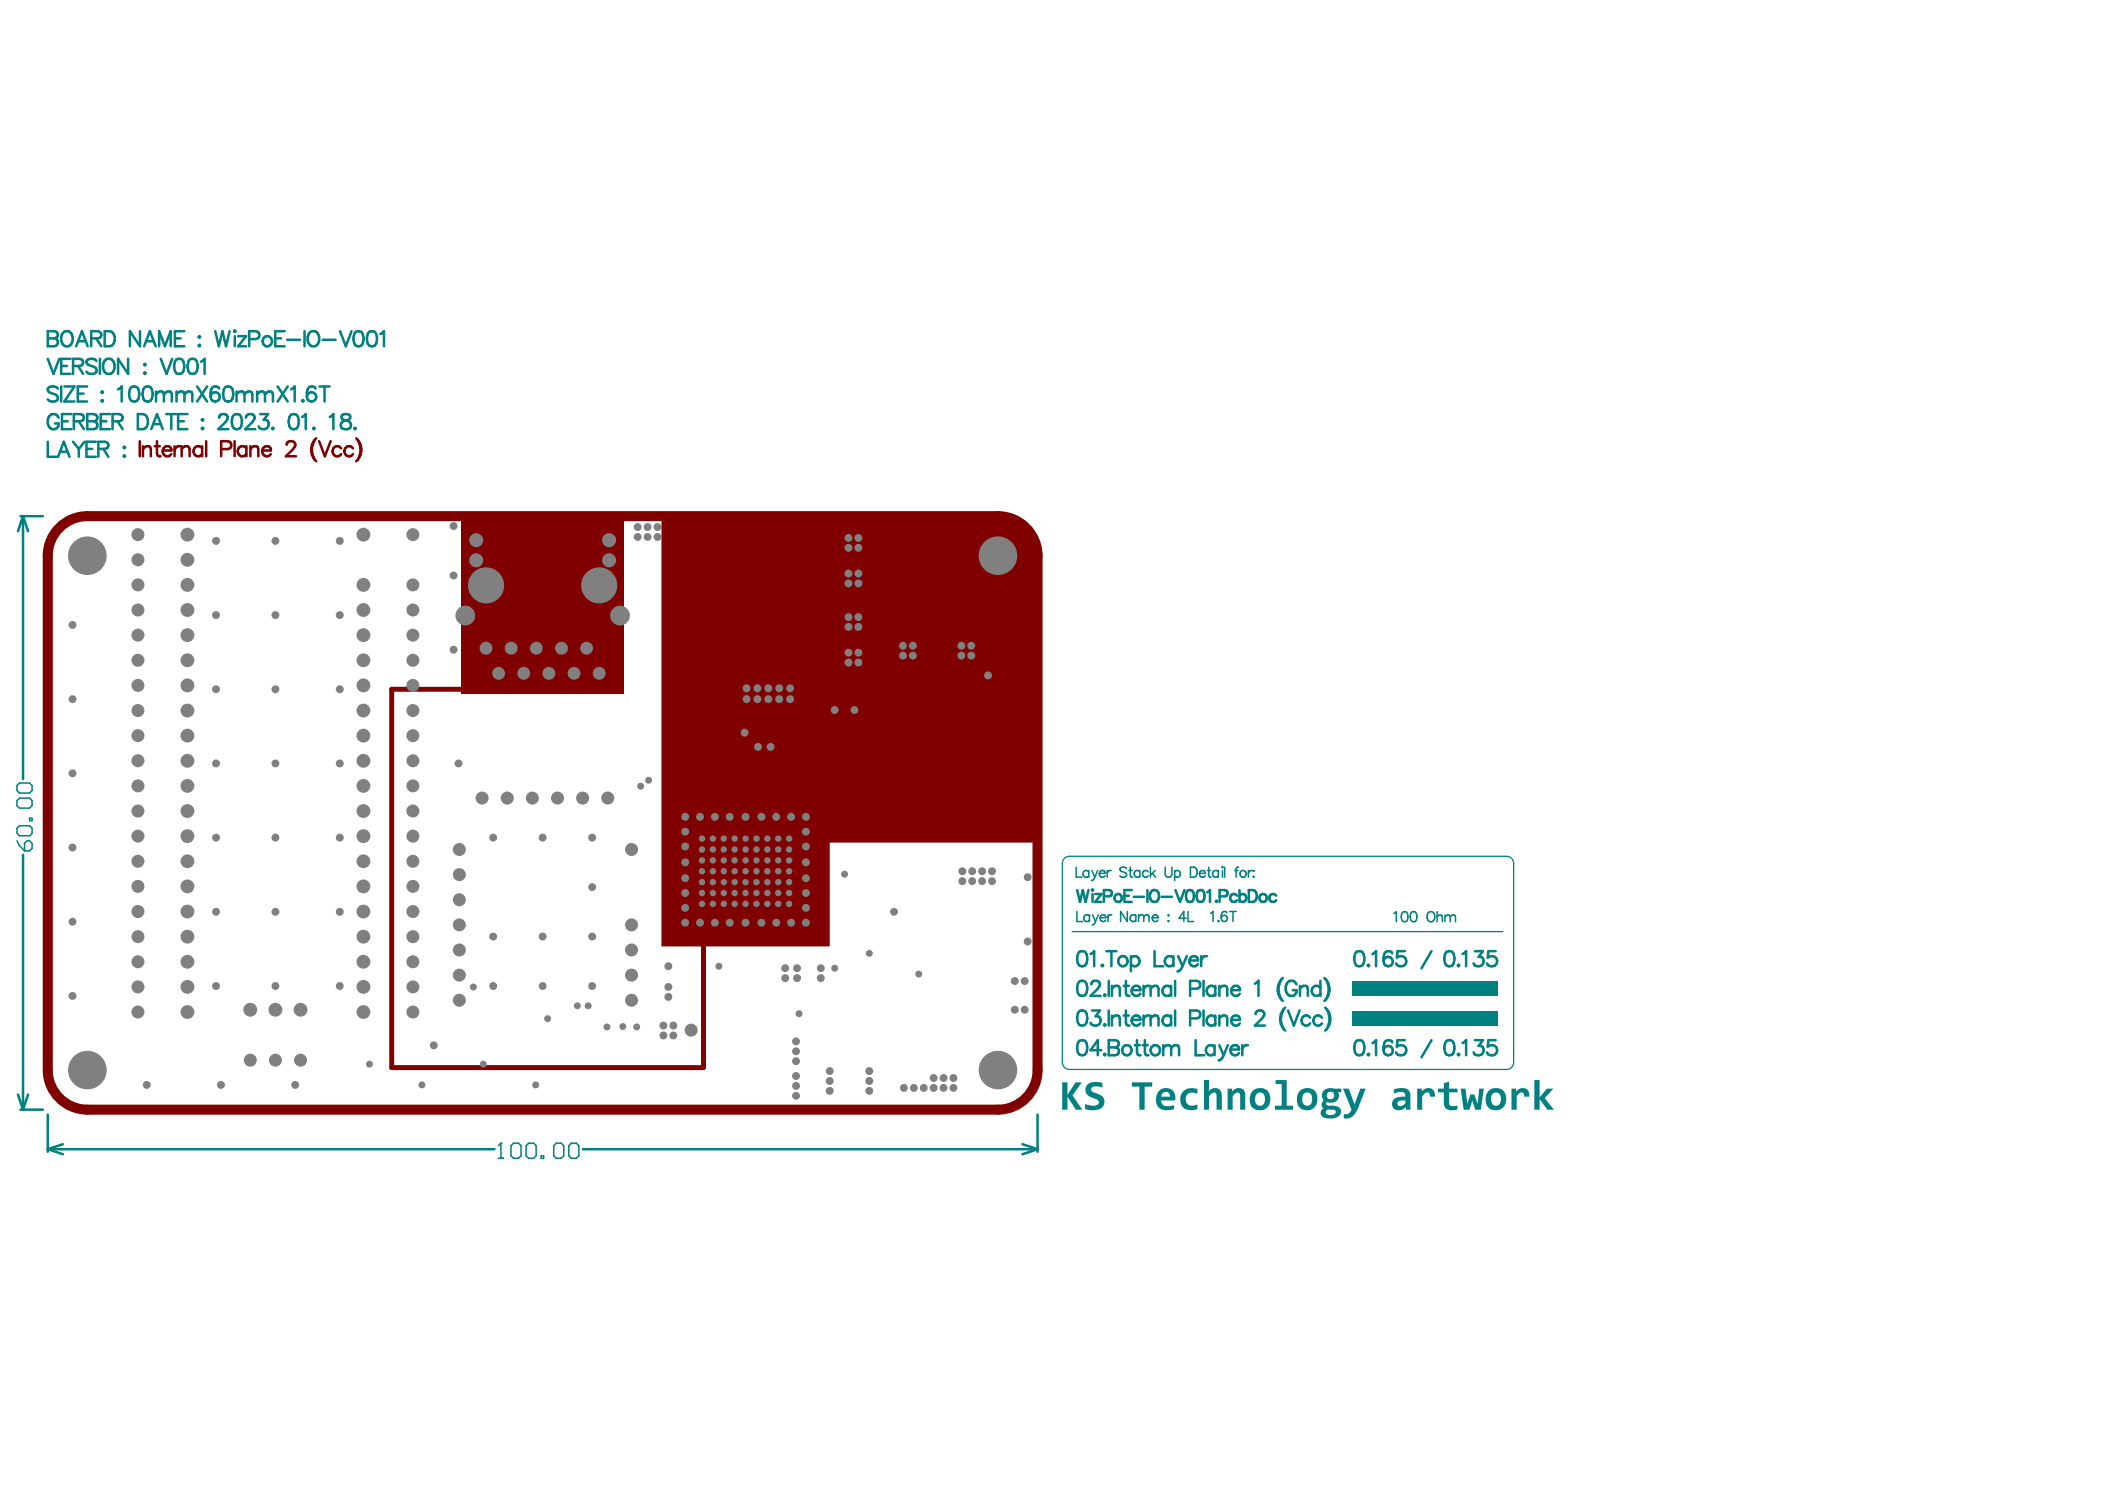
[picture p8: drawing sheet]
<svg xmlns="http://www.w3.org/2000/svg" width="297mm" height="210mm" viewBox="0 0 297 210" stroke-linecap="round" stroke-linejoin="round" font-family="sans-serif">
<g fill="#008080">
<path d="M190.8 142.6h20.6v2.1h-20.6z"/>
<path d="M190.8 138.4h20.6v2.1h-20.6z"/>
</g>
<path d="M6.7 78.4v72.6M12.3 72.8h128.5M146.4 78.4v72.6M12.3 156.5h128.5" fill="none" stroke="#008080" stroke-width=".28"/>
<path d="M149.9 121.8v28.1M150.9 120.8h61.7M151.3 131.4h60.8M213.6 121.8v28.1M150.9 150.9h61.7" fill="none" stroke="#008080" stroke-width=".18"/>
<g fill="none" stroke="#008080" stroke-width=".35">
<path d="M2.9 72.8h3.1M3.2 72.8l.8 2.1M3.2 72.8l-.7 2.1M3.2 72.8v37.1M3.2 120.6v35.9M152.3 134.3a.69 .69 0 0 1 1 .3 1.76 1.76 0 0 1-.2 1.6 .69 .69 0 0 1-1-.3 1.76 1.76 0 0 1 .2-1.6zM152.3 138.5a.69 .69 0 0 1 1 .3 1.76 1.76 0 0 1-.2 1.6 .69 .69 0 0 1-1-.3 1.76 1.76 0 0 1 .2-1.6zM153.9 134.6l.5-.4v2.1M154 138.9a.53 .53 0 0 1 .4-.5h.4a.52 .52 0 0 1 .3 .8l-1.2 1.3h1.4M155.6 136.1l.1 .1-.1 .1-.1-.1zM156.1 134.2h1.4M156.5 138.4v2.1"/>
<path d="M156.8 134.2v2.1M156.9 139.1v1.4M156.9 139.5l.5-.4 .5 .1 .1 .3v1M157.9 135.2a.68 .68 0 0 1 1-.1 .68 .68 0 0 1 0 1 .68 .68 0 0 1-1-.1l-.1-.3zM158.6 139.1h.7M158.9 138.4v1.7l.1 .3 .4 .1M159.6 135.2a.68 .68 0 0 1 1-.1 .68 .68 0 0 1 0 1 .68 .68 0 0 1-1-.1M159.6 134.9v2.1M159.7 139.7a.67 .67 0 0 0 .4 .7 .67 .67 0 0 0 .8-.2M159.8 139.4a.59 .59 0 0 1 .7-.3 .59 .59 0 0 1 .4 .6h-1.2zM161.4 139.1v1.4M162.2 139.1a.68 .68 0 0 0-.8 .6"/>
<path d="M162.4 139.1v1.4M162.4 139.5l.5-.4 .5 .1 .1 .3v1M162.9 134.2v2.1h1.2M165.3 139.1v1.4M165.3 139.4a.68 .68 0 0 0-1-.1 .68 .68 0 0 0 0 1 .68 .68 0 0 0 1-.1M165.6 135.2a.68 .68 0 0 0-1-.1 .68 .68 0 0 0 0 1 .68 .68 0 0 0 1-.1M165.6 134.9v1.4M165.8 138.4v2.1M166.3 134.9l.6 1.4M166.9 136.3a.82 .82 0 0 1-.7 .7M167.5 134.9l-.6 1.4M167.8 135.5a.67 .67 0 0 0 .4 .7 .67 .67 0 0 0 .8-.2"/>
<path d="M167.9 135.2a.59 .59 0 0 1 .7-.3 .59 .59 0 0 1 .4 .6h-1.2zM167.9 139.5h1a.56 .56 0 0 0 .5-.6 .56 .56 0 0 0-.5-.5h-1v2.1M169.5 134.9v1.4M169.8 138.4v2.1M170.3 134.9a.68 .68 0 0 0-.8 .6M171.5 139.1v1.4M171.5 139.4a.68 .68 0 0 0-1-.1 .68 .68 0 0 0 0 1 .68 .68 0 0 0 1-.1M172.1 139.1v1.4M172.1 139.5l.5-.4 .5 .1 .1 .3v1M173.7 139.7a.67 .67 0 0 0 .4 .7 .67 .67 0 0 0 .9-.2M173.8 139.4a.59 .59 0 0 1 .7-.3 .59 .59 0 0 1 .5 .6h-1.3zM177.1 138.8l.5-.4v2.1"/>
<path d="M180.8 138.2a2.21 2.21 0 0 0 0 2.8M180.8 138.2a2.64 2.64 0 0 0 0 2.8M181 138l-.2 .2M182.9 138.9a.78 .78 0 0 0-.8-.5 .78 .78 0 0 0-.7 .8 .93 .93 0 0 0 .2 1 .93 .93 0 0 0 1 .2l.3-.4v-.3h-.5M183.4 139.5l.5-.4 .5 .1 .1 .3v1M183.4 139.1v1.4M186.3 139.4a.68 .68 0 0 0-1-.1 .68 .68 0 0 0 0 1 .68 .68 0 0 0 1-.1M186.3 138.4v2.1M186.9 138l.2 .2M187.1 138.2a2.2 2.2 0 0 1 0 2.8M187.1 138.2a2.64 2.64 0 0 1 0 2.8M191.4 134.3a.69 .69 0 0 1 1 .3 1.76 1.76 0 0 1-.2 1.6 .69 .69 0 0 1-1-.3 1.76 1.76 0 0 1 .2-1.6z"/>
<path d="M193.1 136.1l.1 .1-.1 .1-.1-.1zM193.7 134.6l.5-.4v2.1M196.4 134.5a.63 .63 0 0 0-.9-.2l-.2 .3-.1 1M198.2 134.2h-1l-.1 .9a.75 .75 0 0 1 1.2 0 .75 .75 0 0 1-.2 1.1 .75 .75 0 0 1-1.1-.3M202 134.2l-1.4 2.4M204.1 134.3a.69 .69 0 0 1 1 .3 1.76 1.76 0 0 1-.2 1.6 .69 .69 0 0 1-1-.3 1.76 1.76 0 0 1 .2-1.6zM205.8 136.1l.1 .1-.1 .1-.1-.1zM206.4 134.6l.5-.4v2.1M208.1 134.2h1.2l-.7 .8a.68 .68 0 0 1 .8 .8 .68 .68 0 0 1-1 .5l-.3-.1-.2-.3M211.1 134.2h-1.1l-.1 .9a.75 .75 0 0 1 1.2 0 .75 .75 0 0 1-.2 1.1 .75 .75 0 0 1-1.1-.3M2.5 154.4l.7 2.1M2.9 156.5h3.1"/>
<path d="M4 154.4l-.8 2.1M6.7 157.2v5.3M146.4 157.2v5.3M152.3 146.8a.69 .69 0 0 1 1 .3 1.76 1.76 0 0 1-.2 1.7 .69 .69 0 0 1-1-.3 1.76 1.76 0 0 1 .2-1.7zM152.3 142.6a.69 .69 0 0 1 1 .3 1.76 1.76 0 0 1-.2 1.7 .69 .69 0 0 1-1-.3 1.76 1.76 0 0 1 .2-1.7zM154.1 142.5h1.1l-.6 .9a.68 .68 0 0 1 .7 .7 .68 .68 0 0 1-.9 .6l-.3-.1-.2-.3M155.4 148.1h-1.5l1-1.4v2.2M155.8 144.6l.1-.1 .1 .1-.1 .1zM155.8 140.4l.1-.1 .1 .1-.1 .1zM155.8 148.8l.1-.1 .1 .1-.1 .1zM156.5 146.7h.9l.3 .1a.49 .49 0 0 1 0 .8l-.3 .1a.56 .56 0 0 1 .5 .6 .56 .56 0 0 1-.5 .6h-.9zM156.5 142.5v2.2"/>
<path d="M156.5 147.7h.9M156.9 143.3v1.4M156.9 143.7l.5-.4 .5 .1 .1 .3v1M158.5 147.7a.68 .68 0 0 1 1-.1 .68 .68 0 0 1 0 1.1 .68 .68 0 0 1-1-.1l-.1-.4zM158.6 143.3h.7M158.9 142.5v1.8l.1 .3 .4 .1M159.7 143.9a.67 .67 0 0 0 .4 .7 .67 .67 0 0 0 .8-.2M159.8 143.6a.59 .59 0 0 1 .7-.4 .59 .59 0 0 1 .4 .7h-1.2zM160.1 147.4h.7M160.4 146.7v1.8l.1 .3 .4 .1M161.3 147.4h.7M161.4 143.3v1.4"/>
<path d="M161.6 146.7v1.8l.1 .3 .4 .1M162.2 143.3a.68 .68 0 0 0-.8 .6M162.4 143.7l.5-.4 .5 .1 .1 .3v1M162.4 143.3v1.4M162.5 147.7a.68 .68 0 0 1 1-.1 .68 .68 0 0 1 0 1.1 .68 .68 0 0 1-1-.1l-.1-.4zM164.1 147.8l.6-.4 .5 .1 .1 .3M164.1 147.4v1.5M165.3 143.6a.68 .68 0 0 0-1-.1 .68 .68 0 0 0 0 1 .68 .68 0 0 0 1-.1M165.3 143.3v1.4M165.3 147.8l.5-.4 .5 .1 .1 .3v1.1M165.3 147.8v1.1M165.8 142.5v2.2"/>
<path d="M167.9 143.7h1a.56 .56 0 0 0 .5-.6 .56 .56 0 0 0-.5-.6h-1v2.2M168.7 146.7v2.2h1.2M169.8 142.5v2.2M171.4 147.7a.68 .68 0 0 0-1-.1 .68 .68 0 0 0 0 1.1 .68 .68 0 0 0 1-.1M171.4 147.4v1.5M171.5 143.6a.68 .68 0 0 0-1-.1 .68 .68 0 0 0 0 1 .68 .68 0 0 0 1-.1M171.5 143.3v1.4M172.1 147.4l.6 1.5M172.1 143.7l.5-.4 .5 .1 .1 .3v1M172.1 143.3v1.4M172.7 148.9a.82 .82 0 0 1-.7 .7M173.3 147.4l-.6 1.5"/>
<path d="M173.6 148a.67 .67 0 0 0 .4 .8 .67 .67 0 0 0 .8-.2M173.7 147.7a.59 .59 0 0 1 .7-.3 .59 .59 0 0 1 .4 .6h-1.2zM173.7 143.9a.67 .67 0 0 0 .4 .7 .67 .67 0 0 0 .9-.2M173.8 143.6a.59 .59 0 0 1 .7-.4 .59 .59 0 0 1 .5 .7h-1.3zM175.3 147.4v1.5M176.1 147.4a.69 .69 0 0 0-.8 .6M177.2 143.1a.53 .53 0 0 1 .4-.6h.4a.52 .52 0 0 1 .3 .9l-1.2 1.3h1.4M180.8 141l.2 .2M181.2 142.3a2.21 2.21 0 0 0 0 2.9M181.2 145.2l.2 .2M181.2 142.3a2.64 2.64 0 0 0 0 2.9M181.4 142.1l-.2 .2"/>
<path d="M181.8 142.5l.8 2.2 .8-2.2M184.9 143.6a.68 .68 0 0 0-1-.1 .68 .68 0 0 0 0 1 .68 .68 0 0 0 1-.1M186.5 143.6a.68 .68 0 0 0-1-.1 .68 .68 0 0 0 0 1 .68 .68 0 0 0 1-.1M187 142.1l.2 .2M187.1 141l-.2 .2M187.2 142.3a2.21 2.21 0 0 1 0 2.9M187.2 145.2l-.2 .2M187.2 142.3a2.64 2.64 0 0 1 0 2.9M191.4 146.8a.69 .69 0 0 1 1 .3 1.76 1.76 0 0 1-.2 1.7 .69 .69 0 0 1-1-.3 1.76 1.76 0 0 1 .2-1.7zM193.1 148.7l.1 .1-.1 .1-.1-.1zM193.7 147.1l.5-.4v2.2M196.4 147a.63 .63 0 0 0-.9-.2l-.2 .3-.1 1"/>
<path d="M198.2 146.7h-1l-.1 .9a.75 .75 0 0 1 1.2 0 .75 .75 0 0 1-.2 1.2 .75 .75 0 0 1-1.1-.3M202 146.7l-1.4 2.5M204.1 146.8a.69 .69 0 0 1 1 .3 1.76 1.76 0 0 1-.2 1.7 .69 .69 0 0 1-1-.3 1.76 1.76 0 0 1 .2-1.7zM205.8 148.7l.1 .1-.1 .1-.1-.1zM206.4 147.1l.5-.4v2.2M208.1 146.7h1.2l-.7 .8a.68 .68 0 0 1 .8 .8 .68 .68 0 0 1-1 .6l-.3-.1-.2-.3M211.1 146.7h-1.1l-.1 .9a.75 .75 0 0 1 1.2 0 .75 .75 0 0 1-.2 1.1 .75 .75 0 0 1-1.1-.2M6.7 162.1l2.2 .7M6.7 162.1h63.1M8.9 161.4l-2.2 .7M82.3 162.1h64.1M144.3 161.4l2.1 .7"/>
<path d="M146.4 162.1l-2.1 .7"/>
<circle cx="195.9" cy="135.6" r=".66"/>
<circle cx="195.9" cy="148.2" r=".66"/>
</g>
<path d="M196.7 128.9l.3-.3v1.4M197.9 128.7a.46 .46 0 0 1 .7 .2 1.17 1.17 0 0 1-.1 1.1 .46 .46 0 0 1-.7-.3 1.17 1.17 0 0 1 .1-1zM199.2 128.7a.46 .46 0 0 1 .7 .2 1.17 1.17 0 0 1-.2 1.1 .46 .46 0 0 1-.6-.3 1.17 1.17 0 0 1 .1-1zM201.5 128.8a.52 .52 0 0 1 .6-.2 .52 .52 0 0 1 .4 .5 .62 .62 0 0 1-.2 .7 .62 .62 0 0 1-.7 .2 .88 .88 0 0 1-.1-1.2zM202.8 129.3l.3-.2h.4v.9M202.8 128.6v1.4M203.9 129.3l.3-.2h.4v.2M203.9 129.1v.9M204.6 129.3l.4-.2h.3l.1 .9M204.6 129.3v.7" fill="none" stroke="#008080" stroke-width=".21"/>
<g fill="#008080">
<path d="M149.9 152.7h.7v1.7l1.2-1.7h.9l-1.4 1.8 1.4 2h-.9l-1.2-1.8v1.8h-.7z"/>
<path d="M153.3 153.1a2.08 2.08 0 0 1 2.1-.4h.2v.7l-1-.2a.46 .46 0 0 0-.6 .4 .46 .46 0 0 0 .4 .5l.7 .3a1.13 1.13 0 0 1 .7 1.3 1.13 1.13 0 0 1-1.2 .9h-.7l-.8-.1v-.7l1.1 .2a.64 .64 0 0 0 .9-.5 1.49 1.49 0 0 0-1.2-.7v-.1a1.06 1.06 0 0 1-.6-1.6z"/>
<path d="M159.7 152.7h2.9v.6h-1.1v3.2h-.7v-3.2h-1.1z"/>
<path d="M167 153.9a2.18 2.18 0 0 1 2-.3v.7l-.5-.1a.95 .95 0 0 0-1.2 1 .95 .95 0 0 0 1.4 .7l.3-.1v.6l-.7 .2a1.53 1.53 0 0 1-1.6-.8 1.53 1.53 0 0 1 .2-1.8z"/>
<path d="M169.9 152.4h.7v1.6l.2-.3a.96 .96 0 0 1 1.1-.1 .96 .96 0 0 1 .5 .9v2h-.7v-1.9a.43 .43 0 0 0-.4-.5 .43 .43 0 0 0-.5 .3l-.2 .3v1.8h-.7z"/>
<path d="M173.2 153.6h.6l.1 .4 .4-.4 .4-.1a.9 .9 0 0 1 1 1v2h-.7v-1.9a.43 .43 0 0 0-.3-.5 .43 .43 0 0 0-.5 .2l-.3 .4v1.8h-.7z"/>
<path d="M180 152.4h1.6v3.6h.9v.5h-2.6v-.5h1v-3.1h-.9z"/>
<path d="M189.5 153.6h.8l.8 2.2 .9-2.2h.7l-1.1 2.8a1.79 1.79 0 0 1-1.9 1.4l-.1-.7 .2 .1a.73 .73 0 0 0 .7-.3l.2-.4z"/>
<path d="M200 153.6h.6l.1 .4 .1-.3 .5-.2a.99 .99 0 0 1 1.2 1.2h-.7a.48 .48 0 0 0-.3-.6 .48 .48 0 0 0-.6 .3l-.2 .3v1.8h-.7z"/>
<path d="M202.9 153.6h.8v-.8l.8-.2v1h1.2v.5h-1.2v1.4a.59 .59 0 0 0 .9 .5l.3-.1v.6l-.6 .1a1.04 1.04 0 0 1-1.4-.9v-1.6h-.8z"/>
<path d="M206.1 153.6h.7l.3 2.1 .4-1.3h.5l.5 1.3 .2-2.1h.7l-.4 2.9h-.8l-.4-1.2-.4 1.2h-.9z"/>
<path d="M213.3 153.6h.6l.1 .4a.99 .99 0 0 1 1.2-.5 .99 .99 0 0 1 .6 1.2h-.7a.47 .47 0 0 0-.4-.6 .47 .47 0 0 0-.5 .3l-.2 .3v1.8h-.7z"/>
<path d="M216.5 152.4h.8v2.4l1-1.2h.9l-1.2 1.3 1.3 1.6h-.9l-1.1-1.4v1.4h-.8z"/>
<path d="M164 154.3l-.1 .4h1.2a.61 .61 0 0 0-.4-.7 .61 .61 0 0 0-.7 .3zM163.5 153.9a1.36 1.36 0 0 1 1.7-.3 1.36 1.36 0 0 1 .6 1.6h-1.9v.1a.72 .72 0 0 0 .7 .7l1.1-.1v.6l-1.1 .1a1.5 1.5 0 0 1-1.4-2.2z"/>
<path d="M177.2 154.4l-.1 .4a.85 .85 0 0 0 .8 1.2l.2-.1a1.21 1.21 0 0 0 0-1.7 .68 .68 0 0 0-.9 .2zM176.7 154a1.47 1.47 0 0 1 1.8-.3 1.47 1.47 0 0 1 .7 1.7 1.46 1.46 0 0 1-1.8 1.2 1.46 1.46 0 0 1-1-1.9z"/>
<path d="M183.9 154.4l-.1 .4a.82 .82 0 0 0 .1 .9 .82 .82 0 0 0 .9 .2 1.1 1.1 0 0 0-.1-1.8 .67 .67 0 0 0-.8 .3zM183.4 153.9a1.49 1.49 0 0 1 1.9-.2 1.49 1.49 0 0 1 .5 1.8 1.45 1.45 0 0 1-1.8 1.1 1.45 1.45 0 0 1-.9-1.9z"/>
<path d="M187.2 154.5a.55 .55 0 0 0 1.1 0 .55 .55 0 0 0-1.1 0zM186.7 153.9l.2-.2 .7-.2 1.7 .1v.5h-.5a1.07 1.07 0 0 1-.3 1.3 1.07 1.07 0 0 1-1.3 0 .3 .3 0 0 0-.1 .4 .3 .3 0 0 0 .4 .2h.8a.84 .84 0 0 1 .9 .7 .84 .84 0 0 1-.7 1l-.6 .1a1.23 1.23 0 0 1-1.5-.7v-.1a.73 .73 0 0 1 .4-.7 .71 .71 0 0 1 0-1.1l-.1-.1a1.05 1.05 0 0 1 0-1.2zM187.2 156.6a.41 .41 0 0 0 0 .5 .41 .41 0 0 0 .4 .2 .58 .58 0 0 0 .9-.6l-.3-.2h-.8z"/>
<path d="M197.2 155.4a.44 .44 0 0 0 .2 .6 .44 .44 0 0 0 .6-.1l.3-.3v-.4h-.7zM196.7 153.7l.5-.2a1.46 1.46 0 0 1 1.8 .6v2.4h-.6v-.3l-.4 .2a.97 .97 0 0 1-1.5-.4 .97 .97 0 0 1 .9-1.3h.9v-.2a.63 .63 0 0 0-.9-.4l-.7 .2z"/>
<path d="M210.6 154.4l-.2 .4a.83 .83 0 0 0 .9 1.2l.1-.1a1.12 1.12 0 0 0-.1-1.8 .67 .67 0 0 0-.7 .3zM210 154a1.5 1.5 0 0 1 1.9-.3 1.5 1.5 0 0 1 .6 1.8 1.44 1.44 0 0 1-1.4 1.1 1.44 1.44 0 0 1-1.4-1 2.23 2.23 0 0 1 .3-1.6z"/>
</g>
<g fill="none" stroke="#008080" stroke-width=".35">
<path d="M6.7 46.7h1l.3 .1a.49 .49 0 0 1 0 .8l-.3 .1a.56 .56 0 0 1 .5 .6 .56 .56 0 0 1-.5 .5h-1zM6.7 47.7h1M6.7 50.6l.9 2.1 .8-2.1M8.2 54.8a.93 .93 0 0 0-1.5 0 .54 .54 0 0 0 .4 .6l.7 .2a.52 .52 0 0 1 .3 .4 .52 .52 0 0 1-.1 .5 .98 .98 0 0 1-1.3-.2M8.3 58.9a.78 .78 0 0 0-.9-.5 .78 .78 0 0 0-.7 .8 .93 .93 0 0 0 .2 1 .93 .93 0 0 0 1.1 .2l.3-.4v-.3h-.5M8.6 54.5v2.1M8.6 51.6h.8M8.7 59.4h.9M9 46.8a.81 .81 0 0 1 1.3 .7 .93 .93 0 0 1-.2 1 .93 .93 0 0 1-1.1 .2 1.29 1.29 0 0 1 0-1.9zM9.1 54.5h1.4l-1.4 2.1h1.4M10 50.6h-1.4v2.1h1.4M10.1 58.4h-1.4v2.1h1.4"/>
<path d="M10.3 51.6h.9l.3-.1a.49 .49 0 0 0 0-.8l-.3-.1h-.9v2.1M10.4 59.4h.9l.3-.1a.49 .49 0 0 0 0-.8l-.3-.1h-.9v2.1M10.8 48.8l.8-2.1 .8 2.1M11 55.5h.8M11 51.6l.7 1.1M11.1 48.1h1M11.1 59.4l.7 1.1M12.3 54.5h-1.3v2.1h1.3M12.3 58.4h.9l.3 .1a.49 .49 0 0 1 0 .8l-.3 .1a.56 .56 0 0 1 .6 .6 .56 .56 0 0 1-.6 .5h-.9zM12.3 59.4h.9M12.9 47.7h.9l.3-.1a.49 .49 0 0 0 0-.8l-.3-.1h-.9v2.1M13.6 47.7l.7 1.1"/>
<path d="M13.6 50.9a.93 .93 0 0 0-1.4 0 .54 .54 0 0 0 .4 .6l.6 .2a.52 .52 0 0 1 .4 .4 .52 .52 0 0 1-.2 .5 .98 .98 0 0 1-1.2-.2M14.1 50.6v2.1M14.2 59.4h.8M14.4 55.2l.1 .1-.1 .1-.1-.1zM14.4 56.4l.1 .1-.1 .1-.1-.1zM14.8 46.7h.7a1.13 1.13 0 0 1 .7 1.1 1.13 1.13 0 0 1-.7 1h-.7zM14.9 50.7a.81 .81 0 0 1 1.3 .7 .93 .93 0 0 1-.2 1 .93 .93 0 0 1-1.1 .2 1.29 1.29 0 0 1 0-1.9zM15.5 58.4h-1.3v2.1h1.3M15.9 59.4h.9l.3-.1a.49 .49 0 0 0 0-.8l-.3-.1h-.9v2.1M16.6 59.4l.7 1.1M16.7 54.9l.5-.4v2.1M18.1 50.6v2.1l-1.4-2.1v2.1"/>
<path d="M18.5 54.6a.69 .69 0 0 1 1 .3 1.76 1.76 0 0 1-.2 1.6 .69 .69 0 0 1-1-.3 1.76 1.76 0 0 1 .2-1.6zM19.4 58.4h.8a1.13 1.13 0 0 1 .7 1.1 1.13 1.13 0 0 1-.7 1h-.8zM19.8 46.7v2.1l-1.5-2.1v2.1M20.3 48.8l.9-2.1 .8 2.1M20.4 54.6a.69 .69 0 0 1 1 .3 1.76 1.76 0 0 1-.2 1.6 .69 .69 0 0 1-1-.3 1.76 1.76 0 0 1 .2-1.6zM20.4 51.3l.1 .1-.1 .1-.1-.1zM20.4 52.5l.1 .1-.1 .1-.1-.1zM20.6 48.1h1.1M21.6 59.8h1.1M22 55.2v1.4M22 55.6l.5-.4 .5 .1 .1 .3M22.5 48.8v-2.1l.8 2.1 .8-2.1v2.1"/>
<path d="M22.7 50.6l.8 2.1 .8-2.1M23.1 55.6l.5-.4 .5 .1 .1 .3v1M23.1 55.6v1M23.5 58.4h1.4M24.2 58.4v2.1M24.7 47.7h.8M24.9 50.7a.69 .69 0 0 1 1 .3 1.76 1.76 0 0 1-.2 1.6 .69 .69 0 0 1-1-.3 1.76 1.76 0 0 1 .2-1.6zM24.9 55.6l.5-.4 .5 .1 .1 .3M24.9 55.2v1.4M25.1 59.4h.8M26 46.7h-1.3v2.1h1.3M26 55.6l.5-.4 .5 .1 .1 .3v1"/>
<path d="M26 55.6v1M26.5 58.4h-1.4v2.1h1.4M26.8 50.7a.69 .69 0 0 1 1 .3 1.76 1.76 0 0 1-.2 1.6 .69 .69 0 0 1-1-.3 1.76 1.76 0 0 1 .2-1.6zM27.8 54.5l1.4 2.1M28.1 47.4l.1 .1-.1 .1-.1-.1zM28.1 48.6l.1 .1-.1 .1-.1-.1zM28.4 51l.5-.4v2.1M28.5 59.2l.1-.1 .1 .1-.1 .1zM29.2 54.5l-1.4 2.1M30.4 46.7l.5 2.1 .5-2.1 .5 2.1 .5-2.1M30.9 54.8a.63 .63 0 0 0-.9-.2l-.2 .3-.1 1M30.9 58.9a.53 .53 0 0 1 .4-.5h.4a.52 .52 0 0 1 .3 .8l-1.2 1.3h1.4"/>
<path d="M31.8 54.6a.69 .69 0 0 1 1 .3 1.76 1.76 0 0 1-.2 1.6 .69 .69 0 0 1-1-.3 1.76 1.76 0 0 1 .2-1.6zM33 58.5a.69 .69 0 0 1 1 .3 1.76 1.76 0 0 1-.2 1.6 .69 .69 0 0 1-1-.3 1.76 1.76 0 0 1 .2-1.6zM33 46.7l.1-.1 .1 .1-.1 .1zM33.1 47.4v1.4M33.4 55.6l.5-.4 .5 .1 .1 .3M33.4 55.2v1.4M33.6 47.4h1.1l-1.1 1.4h1.1M34.5 55.6l.5-.4 .5 .1 .1 .3v1M34.5 55.6v1M34.7 58.9a.53 .53 0 0 1 .4-.5h.4a.52 .52 0 0 1 .3 .8l-1.2 1.3h1.4M35.2 47.8h.9a.56 .56 0 0 0 .5-.5 .56 .56 0 0 0-.5-.6h-.9v2.1M36.3 55.6l.5-.4 .5 .1 .1 .3"/>
<path d="M36.3 55.2v1.4M36.7 58.4h1.1l-.6 .8a.68 .68 0 0 1 .7 .8 .68 .68 0 0 1-.9 .5l-.3-.1-.2-.3M37.2 47.7a.68 .68 0 0 1 1-.1 .68 .68 0 0 1 0 1 .68 .68 0 0 1-1-.1l-.1-.3zM37.4 55.6l.5-.4 .5 .1 .1 .3v1M37.4 55.6v1M38.8 47.7h.9M39.2 54.5l1.4 2.1M40.2 46.7h-1.4v2.1h1.4M40.5 47.9h1.8M40.6 54.5l-1.4 2.1M41 58.5a.69 .69 0 0 1 1.1 .3 1.76 1.76 0 0 1-.2 1.6 .69 .69 0 0 1-1.1-.3 1.75 1.75 0 0 1 .2-1.6zM41.1 54.9l.5-.4v2.1"/>
<path d="M42.6 56.5l.1-.1 .1 .1-.1 .1zM42.6 58.8l.5-.4v2.1M43 46.7v2.1M43.8 46.8a.81 .81 0 0 1 1.2 .7 .93 .93 0 0 1-.2 1 .93 .93 0 0 1-1 .2 1.29 1.29 0 0 1 0-1.9zM44.5 54.8a.63 .63 0 0 0-.9-.2l-.2 .3-.1 1M45.1 54.5h1.4M45.5 47.9h1.9M45.8 54.5v2.1M46.5 58.8l.5-.4v2.1M48 46.7l.8 2.1 .8-2.1M48.3 58.5a.43 .43 0 0 0 .2 .7 .88 .88 0 0 1 1 .9l-.1 .2a.84 .84 0 0 1-1.3-.2 .68 .68 0 0 1 .6-.8l.4-.1a.43 .43 0 0 0 .2-.7l-.3-.1zM50.2 46.8a.69 .69 0 0 1 1 .3 1.76 1.76 0 0 1-.2 1.6 .69 .69 0 0 1-1-.3 1.76 1.76 0 0 1 .2-1.6z"/>
<path d="M52.1 46.8a.69 .69 0 0 1 1 .3 1.76 1.76 0 0 1-.2 1.6 .69 .69 0 0 1-1-.3 1.76 1.76 0 0 1 .2-1.6zM53.7 47.1l.5-.4v2.1M6.7 62.3v2.1h1.3M8.2 64.4l.8-2.1 .8 2.1M8.5 63.7h1M10.3 62.3l.8 1M11.1 63.3v1.1M11.9 62.3l-.8 1M12.2 63.3h.8M13.5 62.3h-1.3v2.1h1.3M13.9 63.3h.9l.3-.1a.49 .49 0 0 0 0-.8l-.3-.1h-.9v2.1M14.6 63.3l.7 1.1"/>
<path d="M17.4 64.3l.1-.1 .1 .1-.1 .1zM17.4 63.1l.1-.1 .1 .1-.1 .1zM21.3 60.5l.9-2.1 .8 2.1M28.5 60.4l.1-.1 .1 .1-.1 .1zM38.4 60.4l.1-.1 .1 .1-.1 .1zM44.2 60.4l.1-.1 .1 .1-.1 .1zM50.1 60.3l.1 .1-.1 .1-.1-.1zM152 125.6l.4 1.6 .4-1.6 .4 1.6 .4-1.6M154.2 125.5v.1h-.1zM154.2 126.1v1.1M154.5 126.1h.9l-.9 1.1h.9M155.8 126.4h.7a.44 .44 0 0 0 .4-.4 .44 .44 0 0 0-.4-.4h-.7v1.6"/>
<path d="M158.7 126.4h.6M159.7 125.6h-1v1.6h1M160 126.5h1.4M161.9 125.6v1.6M162.4 125.8a.62 .62 0 0 1 .7-.2 .62 .62 0 0 1 .4 .6 .73 .73 0 0 1-.1 .8 .73 .73 0 0 1-.8 .1 1.04 1.04 0 0 1-.2-1.3zM163.9 126.5h1.5M165.9 125.6l.6 1.6 .6-1.6M167.6 125.6a.55 .55 0 0 1 .8 .3 1.38 1.38 0 0 1-.2 1.2 .54 .54 0 0 1-.8-.2 1.38 1.38 0 0 1 .2-1.3zM169.1 125.6a.55 .55 0 0 1 .8 .3 1.38 1.38 0 0 1-.2 1.2 .54 .54 0 0 1-.8-.2 1.38 1.38 0 0 1 .2-1.3zM170.3 125.9l.4-.3v1.6M171.6 127.1h.1v.1zM172.1 126.4h.7a.44 .44 0 0 0 .4-.4 .44 .44 0 0 0-.4-.4h-.7v1.6"/>
<path d="M174.5 126.4a.53 .53 0 0 0-.7-.1 .53 .53 0 0 0 0 .8 .53 .53 0 0 0 .7-.1M174.9 126.4a.53 .53 0 0 1 .8-.1 .53 .53 0 0 1 0 .8 .53 .53 0 0 1-.8-.1M174.9 125.6v1.6M176.2 125.6h.6a.89 .89 0 0 1 .6 .8 .89 .89 0 0 1-.6 .8h-.6zM180.1 126.4a.53 .53 0 0 0-.8-.1 .53 .53 0 0 0 0 .8 .53 .53 0 0 0 .8-.1"/>
<circle cx="30.4" cy="56" r=".66"/>
<circle cx="44" cy="56" r=".66"/>
<circle cx="157.8" cy="126.7" r=".55"/>
<circle cx="178.2" cy="126.7" r=".55"/>
</g>
<g fill="none" stroke="#008080" stroke-width=".21">
<path d="M2.4 118.6l.4 .7 .7 .7M2.4 110.8l.4-.3h1.4l.3 .3v.7l-.3 .4h-1.4l-.4-.4zM2.4 112.9l.4-.3h1.4l.3 .3v.7l-.3 .4h-1.4l-.4-.4zM2.4 116.8l.4-.3h1.4l.3 .3v.7l-.3 .4h-1.4l-.4-.4zM3.5 119l.3-.4h.4l.3 .4v.7l-.3 .3h-.7zM4.2 115.4h.3v.4h-.3zM151.9 122.3v1.4h.8M152 128.6v1.4h.8M153.6 123a.45 .45 0 0 0-.6-.1 .45 .45 0 0 0 0 .7 .45 .45 0 0 0 .6-.1M153.6 122.8v.9M153.7 129.3a.45 .45 0 0 0-.6-.1 .45 .45 0 0 0 0 .7 .45 .45 0 0 0 .6-.1M153.7 129v1"/>
<path d="M154.1 122.8l.4 .9M154.2 129l.4 1M154.5 123.7a.54 .54 0 0 1-.5 .5M154.6 130a.54 .54 0 0 1-.5 .5M154.9 122.8l-.4 .9M155 129l-.4 1M155.1 123.2a.45 .45 0 0 0 .3 .5 .45 .45 0 0 0 .5-.2M155.2 123a.39 .39 0 0 1 .5-.2 .39 .39 0 0 1 .2 .4h-.8zM155.2 129.5a.45 .45 0 0 0 .3 .5 .45 .45 0 0 0 .5-.2M155.3 129.3a.39 .39 0 0 1 .5-.3 .39 .39 0 0 1 .2 .5h-.8zM156.2 122.8v.9M156.3 129v1"/>
<path d="M156.8 122.8a.46 .46 0 0 0-.6 .4M156.9 129a.46 .46 0 0 0-.6 .5M159 122.5a.53 .53 0 0 0-.5-.2 .53 .53 0 0 0-.5 .4l.2 .2 .5 .2a.34 .34 0 0 1 .3 .2 .34 .34 0 0 1-.2 .4 .65 .65 0 0 1-.8-.2M159.1 128.6v1.4l-1-1.4v1.4M159.3 122.8h.5M159.5 122.3v1.2l.1 .2h.2M160.3 129.3a.45 .45 0 0 0-.7-.1 .45 .45 0 0 0 0 .7 .45 .45 0 0 0 .7-.1M160.3 129v1M160.7 129.3l.3-.3 .3 .1 .1 .2M160.7 129v1M160.8 123a.45 .45 0 0 0-.6-.1 .45 .45 0 0 0 0 .7 .45 .45 0 0 0 .6-.1M160.8 122.8v.9"/>
<path d="M161.4 129.3l.3-.3 .4 .1v.9M161.4 129.3v.7M162 123a.45 .45 0 0 0-.6-.1 .45 .45 0 0 0 0 .7 .45 .45 0 0 0 .6-.1M162.3 122.3v1.4M162.6 129.5a.45 .45 0 0 0 .3 .5 .45 .45 0 0 0 .5-.2M162.6 123.2l.5 .5M162.7 129.3a.39 .39 0 0 1 .4-.3 .39 .39 0 0 1 .3 .5h-.8zM163 122.8l-.7 .7M164.4 122.3v1a.48 .48 0 0 0 .5 .4 .48 .48 0 0 0 .5-.4v-1M164.8 129.1h.2zM164.8 129.9h.2zM165.8 123a.45 .45 0 0 1 .6-.1 .45 .45 0 0 1 0 .7 .45 .45 0 0 1-.6-.1"/>
<path d="M165.8 122.8v1.4M167.4 129.5h-1l.7-.9v1.4M167.6 128.6v1.4h.9M168 122.3h.5a.76 .76 0 0 1 .5 .7 .76 .76 0 0 1-.5 .7h-.5zM169.2 123.2a.45 .45 0 0 0 .3 .5 .45 .45 0 0 0 .6-.2M169.3 123a.39 .39 0 0 1 .5-.2 .39 .39 0 0 1 .3 .4h-.9zM170.4 122.8h.4M170.6 122.3v1.2v.2h.3M170.8 128.8l.4-.2v1.4M171.9 129.9h.1zM171.9 123a.45 .45 0 0 0-.6-.1 .45 .45 0 0 0 0 .7 .45 .45 0 0 0 .6-.1M171.9 122.8v.9"/>
<path d="M172.4 122.3h.2zM172.5 122.8v.9M172.8 122.3v1.4M173.1 128.8a.42 .42 0 0 0-.6-.2l-.1 .2-.1 .7M173.5 128.6h1M174 128.6v1.4M174.2 122.8h.5M174.8 122.3l-.3 .1-.1 .2v1.1M176.2 122.8v.9M176.7 122.8a.46 .46 0 0 0-.5 .4M176.8 123.7h.2zM176.9 122.8v.1z"/>
<path d="M70.3 163.4h.7M70.7 161.3h.1M70.7 161.3v2.1M70.7 161.3l-.4 .3M72.1 161.6l.4-.3h.7l.3 .3v1.4l-.3 .4h-.7l-.4-.4zM74.2 161.6l.4-.3h.7l.4 .3v1.4l-.4 .4h-.7l-.4-.4zM76.4 163h.3v.4h-.3zM78.1 161.6l.4-.3h.7l.4 .3v1.4l-.4 .4h-.7l-.4-.4zM80.3 161.6l.3-.3h.7l.4 .3v1.4l-.4 .4h-.7l-.3-.4z"/>
<circle cx="172.8" cy="129.6" r=".44"/>
<circle cx="175.4" cy="123.3" r=".47"/>
</g>
<path d="M12.3 72.8a5.6 5.6 0 0 0-5.6 5.6M140.8 72.8a5.6 5.6 0 0 1 5.6 5.6M6.7 151a5.6 5.6 0 0 0 5.6 5.5M146.4 151a5.6 5.6 0 0 1-5.6 5.5" fill="none" stroke="#008080" stroke-width=".28"/>
<path d="M150.9 120.8a.99 .99 0 0 0-1 1M212.6 120.8a.99 .99 0 0 1 1 1M149.9 149.9a.99 .99 0 0 0 1 1M213.6 149.9a.99 .99 0 0 1-1 1" fill="none" stroke="#008080" stroke-width=".18"/>
<g fill="#800000">
<path d="M93.3 72.8h47.5a5.6 5.6 0 0 1 5.6 5.6v40.5h-29.3v14.6h-23.8z"/>
<path d="M65.1 72.8h22.9v25h-22.9z"/>
</g>
<path d="M8.4 74.4a5.6 5.6 0 0 1 3.9-1.6h128.5a5.6 5.6 0 0 1 5.6 5.6v72.6a5.6 5.6 0 0 1-5.6 5.5h-128.5a5.6 5.6 0 0 1-5.6-5.5v-72.6a5.6 5.6 0 0 1 1.7-4z" fill="none" stroke="#800000" stroke-width="1.4"/>
<path d="M65.8 97.2h-10.5v53.4h44v-17.1" fill="none" stroke="#800000" stroke-width=".7"/>
<g fill="none" stroke="#800000" stroke-width=".35">
<path d="M19.7 62.2v2.2M20.2 62.9v1.5M20.2 63.3l.5-.4 .5 .1 .1 .3v1.1M21.8 62.9h.8M22.1 62.2v1.8l.2 .3 .4 .1M23 63.6a.67 .67 0 0 0 .4 .7 .67 .67 0 0 0 .8-.2M23.1 63.2a.59 .59 0 0 1 .6-.3 .59 .59 0 0 1 .5 .7h-1.2zM24.6 62.9v1.5M25.4 62.9a.68 .68 0 0 0-.8 .7M25.6 63.3l.5-.4 .5 .1 .2 .3v1.1M25.6 62.9v1.5M28.5 63.2a.68 .68 0 0 0-1 0 .68 .68 0 0 0 0 1 .68 .68 0 0 0 1-.1"/>
<path d="M28.5 62.9v1.5M29.1 62.2v2.2M31.2 63.3h.9a.56 .56 0 0 0 .5-.5 .56 .56 0 0 0-.5-.6h-.9v2.2M33.1 62.2v2.2M34.8 63.2a.68 .68 0 0 0-1 0 .68 .68 0 0 0 0 1 .68 .68 0 0 0 1-.1M34.8 62.9v1.5M35.3 63.3l.5-.4 .5 .1 .1 .3v1.1M35.3 62.9v1.5M37 63.6a.67 .67 0 0 0 .4 .7 .67 .67 0 0 0 .8-.2M37.1 63.2a.59 .59 0 0 1 .7-.3 .59 .59 0 0 1 .4 .7h-1.2zM40.5 62.7a.53 .53 0 0 1 .4-.5h.4a.52 .52 0 0 1 .3 .8l-1.3 1.4h1.5M44.4 62a2.2 2.2 0 0 0 0 2.9"/>
<path d="M44.4 64.9l.2 .2M44.4 62a2.64 2.64 0 0 0 0 2.9M44.6 61.8l-.2 .2M45 62.2l.8 2.2 .9-2.2M48.1 63.2a.68 .68 0 0 0-1 0 .68 .68 0 0 0 0 1 .68 .68 0 0 0 1-.1M49.8 63.2a.68 .68 0 0 0-1 0 .68 .68 0 0 0 0 1 .68 .68 0 0 0 1-.1M50.3 61.8l.2 .2M50.5 62a2.2 2.2 0 0 1 0 2.9M50.5 64.9l-.2 .2M50.5 62a2.64 2.64 0 0 1 0 2.9"/>
</g>
<g fill="#808080">
<circle cx="93.6" cy="146.1" r=".56"/>
<circle cx="93.6" cy="144.7" r=".56"/>
<circle cx="95" cy="146.1" r=".56"/>
<circle cx="95" cy="144.7" r=".56"/>
<circle cx="83" cy="141.9" r=".49"/>
<circle cx="66.8" cy="139.2" r=".49"/>
<circle cx="87.9" cy="144.8" r=".49"/>
<circle cx="90.4" cy="110.9" r=".49"/>
<circle cx="91.5" cy="110.1" r=".49"/>
<circle cx="64" cy="74.2" r=".56"/>
<circle cx="64" cy="81.2" r=".56"/>
<circle cx="64" cy="91.6" r=".56"/>
<circle cx="64.7" cy="107.7" r=".56"/>
<circle cx="69.6" cy="118.2" r=".56"/>
<circle cx="76.6" cy="118.2" r=".56"/>
<circle cx="83.6" cy="118.2" r=".56"/>
<circle cx="83.6" cy="125.1" r=".56"/>
<circle cx="83.6" cy="132.1" r=".56"/>
<circle cx="83.6" cy="139.1" r=".56"/>
<circle cx="76.6" cy="139.1" r=".56"/>
<circle cx="76.6" cy="132.1" r=".56"/>
<circle cx="69.6" cy="132.1" r=".56"/>
<circle cx="69.6" cy="139.1" r=".56"/>
<circle cx="126.2" cy="128.6" r=".56"/>
<circle cx="145" cy="132.8" r=".56"/>
<circle cx="145" cy="123.7" r=".56"/>
<circle cx="61.2" cy="147.5" r=".56"/>
<circle cx="30.5" cy="139.1" r=".56"/>
<circle cx="47.9" cy="139.1" r=".56"/>
<circle cx="38.9" cy="139.1" r=".56"/>
<circle cx="30.5" cy="128.6" r=".56"/>
<circle cx="47.9" cy="128.6" r=".56"/>
<circle cx="38.9" cy="128.6" r=".56"/>
<circle cx="30.5" cy="118.2" r=".56"/>
<circle cx="47.9" cy="118.2" r=".56"/>
<circle cx="38.9" cy="118.2" r=".56"/>
<circle cx="30.5" cy="107.7" r=".56"/>
<circle cx="47.9" cy="107.7" r=".56"/>
<circle cx="38.9" cy="107.7" r=".56"/>
<circle cx="30.5" cy="97.2" r=".56"/>
<circle cx="47.9" cy="97.2" r=".56"/>
<circle cx="38.9" cy="97.2" r=".56"/>
<circle cx="38.9" cy="86.8" r=".56"/>
<circle cx="38.9" cy="76.3" r=".56"/>
<circle cx="47.9" cy="86.8" r=".56"/>
<circle cx="47.9" cy="76.3" r=".56"/>
<circle cx="30.5" cy="86.8" r=".56"/>
<circle cx="30.5" cy="76.3" r=".56"/>
<circle cx="10.2" cy="88.2" r=".56"/>
<circle cx="10.2" cy="98.6" r=".56"/>
<circle cx="10.2" cy="109.1" r=".56"/>
<circle cx="10.2" cy="119.6" r=".56"/>
<circle cx="10.2" cy="130" r=".56"/>
<circle cx="10.2" cy="140.5" r=".56"/>
<circle cx="41.7" cy="153" r=".56"/>
<circle cx="31.2" cy="153" r=".56"/>
<circle cx="20.7" cy="153" r=".56"/>
<circle cx="112.8" cy="143" r=".49"/>
<circle cx="105.2" cy="115.2" r=".56"/>
<circle cx="100.9" cy="115.2" r=".56"/>
<circle cx="98.8" cy="115.2" r=".56"/>
<circle cx="103" cy="115.2" r=".56"/>
<circle cx="107.4" cy="115.2" r=".56"/>
<circle cx="111.6" cy="115.2" r=".56"/>
<circle cx="109.5" cy="115.2" r=".56"/>
<circle cx="113.7" cy="121.6" r=".56"/>
<circle cx="113.7" cy="126" r=".56"/>
<circle cx="113.7" cy="128.1" r=".56"/>
<circle cx="113.7" cy="123.9" r=".56"/>
<circle cx="113.7" cy="119.4" r=".56"/>
<circle cx="113.7" cy="115.2" r=".56"/>
<circle cx="113.7" cy="117.3" r=".56"/>
<circle cx="96.7" cy="121.6" r=".56"/>
<circle cx="96.7" cy="126" r=".56"/>
<circle cx="96.7" cy="128.1" r=".56"/>
<circle cx="96.7" cy="123.9" r=".56"/>
<circle cx="96.7" cy="119.4" r=".56"/>
<circle cx="96.7" cy="115.2" r=".56"/>
<circle cx="96.7" cy="117.3" r=".56"/>
<circle cx="109.5" cy="130.2" r=".56"/>
<circle cx="111.6" cy="130.2" r=".56"/>
<circle cx="107.4" cy="130.2" r=".56"/>
<circle cx="103" cy="130.2" r=".56"/>
<circle cx="98.8" cy="130.2" r=".56"/>
<circle cx="100.9" cy="130.2" r=".56"/>
<circle cx="105.2" cy="130.2" r=".56"/>
<circle cx="113.7" cy="130.2" r=".56"/>
<circle cx="96.7" cy="130.2" r=".56"/>
<circle cx="109.8" cy="127.5" r=".45"/>
<circle cx="108.3" cy="127.5" r=".45"/>
<circle cx="106.7" cy="127.5" r=".45"/>
<circle cx="103.7" cy="127.5" r=".45"/>
<circle cx="102.1" cy="127.5" r=".45"/>
<circle cx="100.6" cy="127.5" r=".45"/>
<circle cx="99.1" cy="127.5" r=".45"/>
<circle cx="111.4" cy="127.5" r=".45"/>
<circle cx="109.8" cy="126" r=".45"/>
<circle cx="108.3" cy="126" r=".45"/>
<circle cx="106.7" cy="126" r=".45"/>
<circle cx="103.7" cy="126" r=".45"/>
<circle cx="102.1" cy="126" r=".45"/>
<circle cx="100.6" cy="126" r=".45"/>
<circle cx="99.1" cy="126" r=".45"/>
<circle cx="111.4" cy="126" r=".45"/>
<circle cx="109.8" cy="124.4" r=".45"/>
<circle cx="108.3" cy="124.4" r=".45"/>
<circle cx="106.7" cy="124.4" r=".45"/>
<circle cx="103.7" cy="124.4" r=".45"/>
<circle cx="102.1" cy="124.4" r=".45"/>
<circle cx="100.6" cy="124.4" r=".45"/>
<circle cx="99.1" cy="124.4" r=".45"/>
<circle cx="111.4" cy="124.4" r=".45"/>
<circle cx="109.8" cy="122.9" r=".45"/>
<circle cx="108.3" cy="122.9" r=".45"/>
<circle cx="106.7" cy="122.9" r=".45"/>
<circle cx="103.7" cy="122.9" r=".45"/>
<circle cx="102.1" cy="122.9" r=".45"/>
<circle cx="100.6" cy="122.9" r=".45"/>
<circle cx="99.1" cy="122.9" r=".45"/>
<circle cx="111.4" cy="122.9" r=".45"/>
<circle cx="109.8" cy="121.4" r=".45"/>
<circle cx="108.3" cy="121.4" r=".45"/>
<circle cx="106.7" cy="121.4" r=".45"/>
<circle cx="103.7" cy="121.4" r=".45"/>
<circle cx="102.1" cy="121.4" r=".45"/>
<circle cx="100.6" cy="121.4" r=".45"/>
<circle cx="99.1" cy="121.4" r=".45"/>
<circle cx="111.4" cy="121.4" r=".45"/>
<circle cx="109.8" cy="119.8" r=".45"/>
<circle cx="108.3" cy="119.8" r=".45"/>
<circle cx="106.7" cy="119.8" r=".45"/>
<circle cx="103.7" cy="119.8" r=".45"/>
<circle cx="102.1" cy="119.8" r=".45"/>
<circle cx="100.6" cy="119.8" r=".45"/>
<circle cx="99.1" cy="119.8" r=".45"/>
<circle cx="111.4" cy="119.8" r=".45"/>
<circle cx="111.4" cy="118.3" r=".45"/>
<circle cx="99.1" cy="118.3" r=".45"/>
<circle cx="100.6" cy="118.3" r=".45"/>
<circle cx="102.1" cy="118.3" r=".45"/>
<circle cx="103.7" cy="118.3" r=".45"/>
<circle cx="106.7" cy="118.3" r=".45"/>
<circle cx="108.3" cy="118.3" r=".45"/>
<circle cx="109.8" cy="118.3" r=".45"/>
<circle cx="105.2" cy="127.5" r=".45"/>
<circle cx="105.2" cy="126" r=".45"/>
<circle cx="105.2" cy="124.4" r=".45"/>
<circle cx="105.2" cy="122.9" r=".45"/>
<circle cx="105.2" cy="121.4" r=".45"/>
<circle cx="105.2" cy="119.8" r=".45"/>
<circle cx="105.2" cy="118.3" r=".45"/>
<circle cx="106.9" cy="98.6" r=".56"/>
<circle cx="108.4" cy="98.6" r=".56"/>
<circle cx="110" cy="98.6" r=".56"/>
<circle cx="111.5" cy="98.6" r=".56"/>
<circle cx="105.3" cy="98.6" r=".56"/>
<circle cx="105.3" cy="97.1" r=".56"/>
<circle cx="111.5" cy="97.1" r=".56"/>
<circle cx="110" cy="97.1" r=".56"/>
<circle cx="108.4" cy="97.1" r=".56"/>
<circle cx="106.9" cy="97.1" r=".56"/>
<circle cx="137.1" cy="92.5" r=".56"/>
<circle cx="137.1" cy="91.1" r=".56"/>
<circle cx="135.7" cy="91.1" r=".56"/>
<circle cx="135.7" cy="92.5" r=".56"/>
<circle cx="139.4" cy="95.3" r=".56"/>
<circle cx="105.1" cy="103.4" r=".56"/>
<circle cx="127.4" cy="92.5" r=".56"/>
<circle cx="127.4" cy="91.1" r=".56"/>
<circle cx="128.8" cy="91.1" r=".56"/>
<circle cx="128.8" cy="92.5" r=".56"/>
<circle cx="119.7" cy="82.3" r=".56"/>
<circle cx="119.7" cy="80.9" r=".56"/>
<circle cx="121.1" cy="80.9" r=".56"/>
<circle cx="121.1" cy="82.3" r=".56"/>
<circle cx="121.1" cy="75.9" r=".56"/>
<circle cx="121.1" cy="77.3" r=".56"/>
<circle cx="119.7" cy="77.3" r=".56"/>
<circle cx="119.7" cy="75.9" r=".56"/>
<circle cx="119.7" cy="87" r=".56"/>
<circle cx="119.7" cy="88.4" r=".56"/>
<circle cx="121.1" cy="88.4" r=".56"/>
<circle cx="121.1" cy="87" r=".56"/>
<circle cx="121.1" cy="93.5" r=".56"/>
<circle cx="121.1" cy="92.1" r=".56"/>
<circle cx="119.7" cy="92.1" r=".56"/>
<circle cx="119.7" cy="93.5" r=".56"/>
<circle cx="117.8" cy="100.2" r=".56"/>
<circle cx="120.6" cy="100.2" r=".56"/>
<circle cx="107" cy="105.4" r=".56"/>
<circle cx="108.7" cy="105.4" r=".56"/>
<circle cx="117.8" cy="136.6" r=".49"/>
<circle cx="92.8" cy="75.7" r=".56"/>
<circle cx="92.8" cy="74.3" r=".56"/>
<circle cx="90" cy="74.3" r=".56"/>
<circle cx="91.4" cy="74.3" r=".56"/>
<circle cx="91.4" cy="75.7" r=".56"/>
<circle cx="90" cy="75.7" r=".56"/>
<circle cx="129.7" cy="137.4" r=".49"/>
<circle cx="119.2" cy="123.3" r=".49"/>
<circle cx="122.7" cy="134.5" r=".49"/>
<circle cx="115.8" cy="138" r=".56"/>
<circle cx="115.8" cy="136.6" r=".56"/>
<circle cx="112.5" cy="136.6" r=".56"/>
<circle cx="112.5" cy="138" r=".56"/>
<circle cx="134.5" cy="152.1" r=".56"/>
<circle cx="133.1" cy="152.1" r=".56"/>
<circle cx="131.7" cy="152.1" r=".56"/>
<circle cx="134.5" cy="153.5" r=".56"/>
<circle cx="131.7" cy="153.5" r=".56"/>
<circle cx="133.1" cy="153.5" r=".56"/>
<circle cx="130.3" cy="153.5" r=".56"/>
<circle cx="127.6" cy="153.5" r=".56"/>
<circle cx="129" cy="153.5" r=".56"/>
<circle cx="122.7" cy="151.1" r=".56"/>
<circle cx="122.7" cy="152.5" r=".56"/>
<circle cx="122.7" cy="153.9" r=".56"/>
<circle cx="117.1" cy="151.1" r=".56"/>
<circle cx="117.1" cy="152.5" r=".56"/>
<circle cx="117.1" cy="153.9" r=".56"/>
<circle cx="135.8" cy="124.3" r=".56"/>
<circle cx="135.8" cy="122.9" r=".56"/>
<circle cx="137.2" cy="122.9" r=".56"/>
<circle cx="138.6" cy="122.9" r=".56"/>
<circle cx="140" cy="122.9" r=".56"/>
<circle cx="140" cy="124.3" r=".56"/>
<circle cx="138.6" cy="124.3" r=".56"/>
<circle cx="137.2" cy="124.3" r=".56"/>
<circle cx="143.2" cy="138.4" r=".56"/>
<circle cx="144.6" cy="138.4" r=".56"/>
<circle cx="143.2" cy="142.4" r=".56"/>
<circle cx="144.6" cy="142.4" r=".56"/>
<circle cx="112.3" cy="149.7" r=".56"/>
<circle cx="112.3" cy="154.6" r=".56"/>
<circle cx="112.3" cy="153.2" r=".56"/>
<circle cx="112.3" cy="151.8" r=".56"/>
<circle cx="112.3" cy="148.3" r=".56"/>
<circle cx="112.3" cy="146.9" r=".56"/>
<circle cx="110.8" cy="136.6" r=".56"/>
<circle cx="110.8" cy="138" r=".56"/>
<circle cx="101.4" cy="136.3" r=".49"/>
<circle cx="94.3" cy="136.3" r=".56"/>
<circle cx="94.3" cy="139.2" r=".56"/>
<circle cx="94.3" cy="140.6" r=".56"/>
<circle cx="81.5" cy="141.9" r=".49"/>
<circle cx="77.3" cy="143.7" r=".49"/>
<circle cx="89.8" cy="144.9" r=".49"/>
<circle cx="85.7" cy="144.9" r=".49"/>
<circle cx="75.6" cy="153" r=".49"/>
<circle cx="59.5" cy="153" r=".49"/>
<circle cx="52.1" cy="150.1" r=".49"/>
<circle cx="68.2" cy="150.1" r=".49"/>
<circle cx="42.4" cy="142.4" r=".98"/>
<circle cx="42.4" cy="149.6" r=".92"/>
<circle cx="51.3" cy="142.8" r=".98"/>
<circle cx="51.3" cy="139.2" r=".98"/>
<circle cx="58.3" cy="142.8" r=".92"/>
<circle cx="58.3" cy="139.2" r=".92"/>
<circle cx="64.8" cy="141.1" r=".92"/>
<circle cx="64.8" cy="137.6" r=".92"/>
<circle cx="89.1" cy="141.1" r=".92"/>
<circle cx="97.5" cy="145.3" r=".92"/>
<circle cx="89.1" cy="137.6" r=".92"/>
<circle cx="89.1" cy="134" r=".92"/>
<circle cx="89.1" cy="130.5" r=".92"/>
<circle cx="89.1" cy="119.8" r=".92"/>
<circle cx="51.3" cy="125" r=".98"/>
<circle cx="51.3" cy="132.1" r=".98"/>
<circle cx="51.3" cy="128.6" r=".98"/>
<circle cx="58.3" cy="135.7" r=".92"/>
<circle cx="58.3" cy="121.5" r=".92"/>
<circle cx="58.3" cy="125" r=".92"/>
<circle cx="58.3" cy="132.1" r=".92"/>
<circle cx="58.3" cy="128.6" r=".92"/>
<circle cx="64.8" cy="126.9" r=".92"/>
<circle cx="64.8" cy="130.5" r=".92"/>
<circle cx="64.8" cy="134" r=".92"/>
<circle cx="64.8" cy="123.4" r=".92"/>
<circle cx="140.8" cy="151" r="2.72"/>
<circle cx="140.8" cy="78.4" r="2.72"/>
<circle cx="19.5" cy="114.4" r=".92"/>
<circle cx="19.5" cy="118" r=".92"/>
<circle cx="19.5" cy="107.3" r=".92"/>
<circle cx="19.5" cy="110.9" r=".92"/>
<circle cx="19.5" cy="103.8" r=".92"/>
<circle cx="19.5" cy="100.2" r=".92"/>
<circle cx="26.4" cy="114.4" r=".98"/>
<circle cx="26.4" cy="110.9" r=".98"/>
<circle cx="26.4" cy="118" r=".98"/>
<circle cx="26.4" cy="107.3" r=".98"/>
<circle cx="26.4" cy="103.8" r=".98"/>
<circle cx="26.4" cy="100.2" r=".98"/>
<circle cx="12.3" cy="151" r="2.72"/>
<circle cx="19.5" cy="139.2" r=".92"/>
<circle cx="19.5" cy="142.8" r=".92"/>
<circle cx="26.4" cy="139.2" r=".98"/>
<circle cx="26.4" cy="142.8" r=".98"/>
<circle cx="35.3" cy="142.4" r=".98"/>
<circle cx="35.3" cy="149.6" r=".92"/>
<circle cx="38.9" cy="149.6" r=".92"/>
<circle cx="38.9" cy="142.4" r=".98"/>
<circle cx="19.5" cy="135.7" r=".92"/>
<circle cx="19.5" cy="125" r=".92"/>
<circle cx="19.5" cy="132.1" r=".92"/>
<circle cx="19.5" cy="121.5" r=".92"/>
<circle cx="19.5" cy="128.6" r=".92"/>
<circle cx="26.4" cy="135.7" r=".98"/>
<circle cx="26.4" cy="121.5" r=".98"/>
<circle cx="26.4" cy="128.6" r=".98"/>
<circle cx="26.4" cy="125" r=".98"/>
<circle cx="26.4" cy="132.1" r=".98"/>
<circle cx="51.3" cy="135.7" r=".98"/>
<circle cx="51.3" cy="121.5" r=".98"/>
<circle cx="51.3" cy="107.3" r=".98"/>
<circle cx="51.3" cy="114.4" r=".98"/>
<circle cx="51.3" cy="118" r=".98"/>
<circle cx="51.3" cy="110.9" r=".98"/>
<circle cx="51.3" cy="103.8" r=".98"/>
<circle cx="51.3" cy="100.2" r=".98"/>
<circle cx="58.3" cy="103.8" r=".92"/>
<circle cx="12.3" cy="78.4" r="2.72"/>
<circle cx="19.5" cy="96.7" r=".92"/>
<circle cx="19.5" cy="75.4" r=".92"/>
<circle cx="19.5" cy="79" r=".92"/>
<circle cx="19.5" cy="93.1" r=".92"/>
<circle cx="19.5" cy="82.5" r=".92"/>
<circle cx="19.5" cy="89.6" r=".92"/>
<circle cx="19.5" cy="86.1" r=".92"/>
<circle cx="26.4" cy="96.7" r=".98"/>
<circle cx="26.4" cy="93.1" r=".98"/>
<circle cx="26.4" cy="79" r=".98"/>
<circle cx="26.4" cy="82.5" r=".98"/>
<circle cx="26.4" cy="86.1" r=".98"/>
<circle cx="26.4" cy="75.4" r=".98"/>
<circle cx="26.4" cy="89.6" r=".98"/>
<circle cx="58.3" cy="93.1" r=".92"/>
<circle cx="51.3" cy="96.7" r=".98"/>
<circle cx="51.3" cy="75.4" r=".98"/>
<circle cx="51.3" cy="86.1" r=".98"/>
<circle cx="51.3" cy="89.6" r=".98"/>
<circle cx="51.3" cy="93.1" r=".98"/>
<circle cx="51.3" cy="82.5" r=".98"/>
<circle cx="58.3" cy="107.3" r=".92"/>
<circle cx="58.3" cy="118" r=".92"/>
<circle cx="58.3" cy="114.4" r=".92"/>
<circle cx="58.3" cy="96.7" r=".92"/>
<circle cx="58.3" cy="110.9" r=".92"/>
<circle cx="58.3" cy="100.2" r=".92"/>
<circle cx="64.8" cy="119.8" r=".92"/>
<circle cx="68" cy="112.6" r=".92"/>
<circle cx="71.6" cy="112.6" r=".92"/>
<circle cx="75.1" cy="112.6" r=".92"/>
<circle cx="78.7" cy="112.6" r=".92"/>
<circle cx="81" cy="95" r=".91"/>
<circle cx="82.2" cy="112.6" r=".92"/>
<circle cx="84.6" cy="95" r=".91"/>
<circle cx="85.8" cy="112.6" r=".92"/>
<circle cx="58.3" cy="89.6" r=".92"/>
<circle cx="58.3" cy="86.1" r=".92"/>
<circle cx="58.3" cy="75.4" r=".92"/>
<circle cx="58.3" cy="82.5" r=".92"/>
<circle cx="65.7" cy="86.8" r="1.4"/>
<circle cx="67.2" cy="79" r=".99"/>
<circle cx="67.2" cy="76.2" r=".99"/>
<circle cx="68.6" cy="91.4" r=".91"/>
<circle cx="68.6" cy="82.6" r="2.55"/>
<circle cx="70.4" cy="95" r=".91"/>
<circle cx="72.1" cy="91.4" r=".91"/>
<circle cx="73.9" cy="95" r=".91"/>
<circle cx="75.7" cy="91.4" r=".91"/>
<circle cx="77.5" cy="95" r=".91"/>
<circle cx="79.2" cy="91.4" r=".91"/>
<circle cx="82.8" cy="91.4" r=".91"/>
<circle cx="84.6" cy="82.6" r="2.55"/>
<circle cx="86" cy="76.2" r=".99"/>
<circle cx="86" cy="79" r=".99"/>
<circle cx="87.5" cy="86.8" r="1.4"/>
</g>
</svg>
